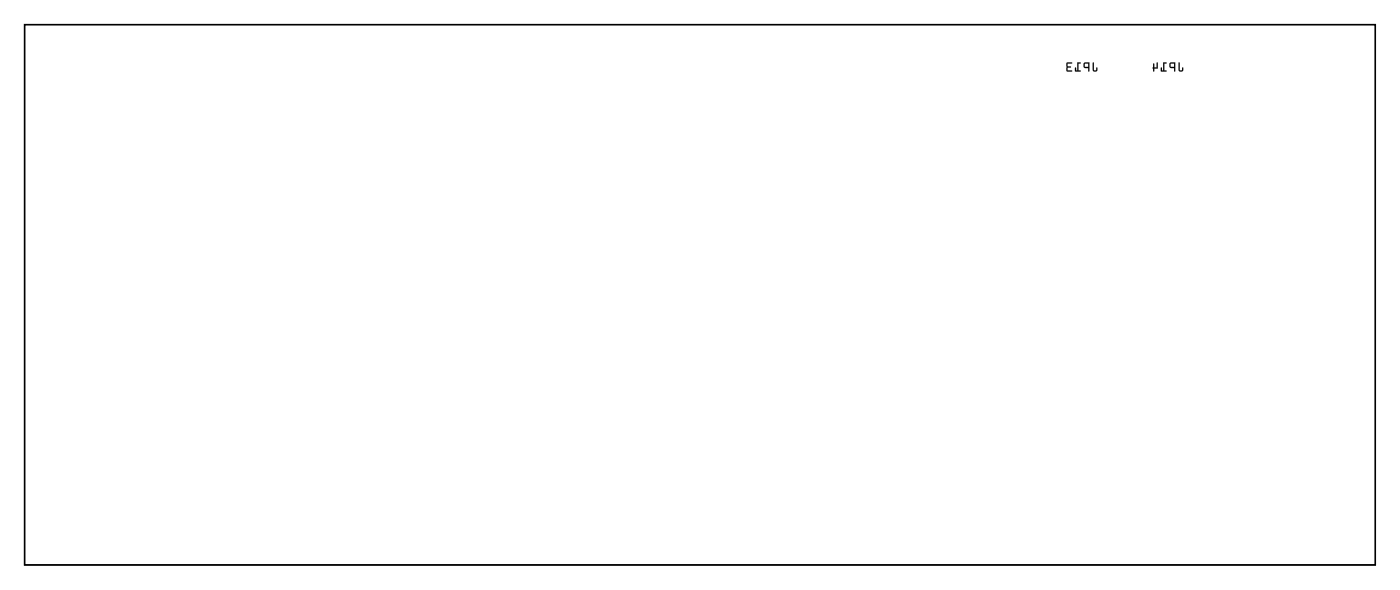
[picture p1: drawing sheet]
<svg xmlns="http://www.w3.org/2000/svg" width="207mm" height="87mm" viewBox="0 0 207 87" stroke-linecap="round" stroke-linejoin="round" font-family="sans-serif">
<path d="M3.6 3.6h199.8v79.8h-199.8z" fill="none" stroke="#000" stroke-width=".2"/>
<g fill="#000">
<path d="M161.7 9.2l-.1 1.1a.36 .36 0 0 0 .4 .3 .36 .36 0 0 0 .3-.3l-.1-.3-.1 .4-.3-.1v-1zM160.3 9.3v.6l.1 .1 .6 .1v.4l.1 .1v-1.4zM160.5 9.4h.5v.5h-.5zM159.3 9.2v1.2h-.1v-.4h-.1l-.1 .5 .8 .1v-.2h-.3v-1h.3l.1-.1zM157.8 9.3l-.1 1.2 .2 .1h.6v-.2h-.6v-.4l.5-.1-.5-.1v-.4h.6l.1-.1z"/>
<path d="M161.6 9.2v1.1a.37 .37 0 0 0 .4 .3 .37 .37 0 0 0 .3-.3l-.1-.4-.1 .5-.3-.1v-1zM161.7 9.2l.1 .1v1l.3 .1 .1-.4 .1 .3a.35 .35 0 0 1-.3 .3 .35 .35 0 0 1-.4-.3zM160.3 9.3v.6l.1 .1 .6 .1v.4l.1 .1v-1.4zM160.4 9.3l.7-.1v1.4l-.1-.1v-.5h-.6l-.1-.1zM160.5 9.4h.5v.5l-.5-.1zM160.5 9.4v.5h.5v-.5zM159.3 9.2v1.2h-.1v-.4h-.2v.5l.8 .1v-.2h-.3v-1h.3l.1-.1zM159.3 9.2l.6 .1-.1 .1h-.3v1h.3v.2l-.8-.1 .1-.5h.1v.4h.2zM157.8 9.3l-.1 1.2 .2 .1h.6v-.2h-.6v-.4l.5-.1-.5-.1v-.4h.6l.1-.1zM157.8 9.3h.8l-.1 .1h-.6v.4l.5 .1-.5 .1v.4h.6v.2h-.6l-.2-.1z"/>
<path d="M174.4 9.2l-.1 1.1a.36 .36 0 0 0 .4 .3 .36 .36 0 0 0 .3-.3l-.1-.3-.1 .4-.3-.1v-1zM173 9.3v.6l.1 .1 .6 .1v.4l.1 .1v-1.4zM173.2 9.4h.5v.5h-.5zM172 9.2v1.2h-.1v-.4h-.1l-.1 .5 .8 .1v-.2h-.3v-1h.3l.1-.1zM170.6 9.4l-.1 .6 .1 .6 .1-.5h.6v-.8h-.2v.7h-.4v-.6z"/>
<path d="M174.3 9.2v1.1a.37 .37 0 0 0 .4 .3 .37 .37 0 0 0 .3-.3l-.1-.4-.1 .5-.3-.1v-1zM174.4 9.2l.1 .1v1l.3 .1 .1-.4 .1 .3a.35 .35 0 0 1-.3 .3 .35 .35 0 0 1-.4-.3zM173 9.3v.6l.1 .1 .6 .1v.4l.1 .1v-1.4zM173.1 9.3l.7-.1v1.4l-.1-.1v-.5h-.6l-.1-.1zM173.2 9.4h.5v.5l-.5-.1zM173.2 9.4v.5h.5v-.5zM172 9.2v1.2h-.1v-.4h-.2v.5l.8 .1v-.2h-.3v-1h.3l.1-.1zM172 9.2l.6 .1-.1 .1h-.3v1h.3v.2l-.8-.1 .1-.5h.1v.4h.2zM170.6 9.4v.6h-.1l.1 .6 .1-.1v-.4h.6v-.8l-.1-.1-.1 .1v.7h-.4v-.6zM170.6 9.4h.1v.6h.4v-.7h.1l.1 .8h-.6l-.1 .5-.1-.6z"/>
<path d="M3.6 3.6h199.8v79.8h-199.8zM3.6 3.6v79.8h199.8v-79.8z"/>
</g>
<g fill="none" stroke="#000" stroke-width=".15">
<circle cx="165.7" cy="14.3" r="1.02"/>
<circle cx="178.4" cy="14.3" r="1.02"/>
</g>
<circle cx="15.8" cy="55" r="2.5" fill="#fff"/>
<circle cx="15.8" cy="55" r="2.5" fill="none" stroke="#fff" stroke-width="1.4" stroke-linecap="butt"/>
<circle cx="15.8" cy="19.4" r="2.5" fill="#fff"/>
<circle cx="15.8" cy="19.4" r="2.5" fill="none" stroke="#fff" stroke-width="1.4" stroke-linecap="butt"/>
<circle cx="36.2" cy="55" r="2.5" fill="#fff"/>
<circle cx="36.2" cy="55" r="2.5" fill="none" stroke="#fff" stroke-width="1.4" stroke-linecap="butt"/>
<circle cx="36.2" cy="19.4" r="2.5" fill="#fff"/>
<circle cx="36.2" cy="19.4" r="2.5" fill="none" stroke="#fff" stroke-width="1.4" stroke-linecap="butt"/>
<circle cx="15.8" cy="62.6" r="2.5" fill="#fff"/>
<circle cx="15.8" cy="62.6" r="2.5" fill="none" stroke="#fff" stroke-width="1.4" stroke-linecap="butt"/>
<circle cx="15.8" cy="27" r="2.5" fill="#fff"/>
<circle cx="15.8" cy="27" r="2.5" fill="none" stroke="#fff" stroke-width="1.4" stroke-linecap="butt"/>
<circle cx="36.2" cy="62.6" r="2.5" fill="#fff"/>
<circle cx="36.2" cy="62.6" r="2.5" fill="none" stroke="#fff" stroke-width="1.4" stroke-linecap="butt"/>
<circle cx="36.2" cy="27" r="2.5" fill="#fff"/>
<circle cx="36.2" cy="27" r="2.5" fill="none" stroke="#fff" stroke-width="1.4" stroke-linecap="butt"/>
<circle cx="15.8" cy="70.2" r="2.5" fill="#fff"/>
<circle cx="15.8" cy="70.2" r="2.5" fill="none" stroke="#fff" stroke-width="1.4" stroke-linecap="butt"/>
<circle cx="15.8" cy="34.6" r="2.5" fill="#fff"/>
<circle cx="15.8" cy="34.6" r="2.5" fill="none" stroke="#fff" stroke-width="1.4" stroke-linecap="butt"/>
<circle cx="36.2" cy="70.2" r="2.5" fill="#fff"/>
<circle cx="36.2" cy="70.2" r="2.5" fill="none" stroke="#fff" stroke-width="1.4" stroke-linecap="butt"/>
<circle cx="36.2" cy="34.6" r="2.5" fill="#fff"/>
<circle cx="36.2" cy="34.6" r="2.5" fill="none" stroke="#fff" stroke-width="1.4" stroke-linecap="butt"/>
<circle cx="165.7" cy="14.3" r="2.5" fill="#fff"/>
<circle cx="165.7" cy="14.3" r="2.5" fill="none" stroke="#fff" stroke-width="1.4" stroke-linecap="butt"/>
<circle cx="178.4" cy="14.3" r="2.5" fill="#fff"/>
<circle cx="178.4" cy="14.3" r="2.5" fill="none" stroke="#fff" stroke-width="1.4" stroke-linecap="butt"/>
<circle cx="178.4" cy="37.2" r="2.5" fill="#fff"/>
<circle cx="178.4" cy="37.2" r="2.5" fill="none" stroke="#fff" stroke-width="1.4" stroke-linecap="butt"/>
<circle cx="178.4" cy="57.5" r="2.5" fill="#fff"/>
<circle cx="178.4" cy="57.5" r="2.5" fill="none" stroke="#fff" stroke-width="1.4" stroke-linecap="butt"/>
<circle cx="178.4" cy="72.7" r="2.5" fill="#fff"/>
<circle cx="178.4" cy="72.7" r="2.5" fill="none" stroke="#fff" stroke-width="1.4" stroke-linecap="butt"/>
<circle cx="137.8" cy="60" r=".74" fill="#fff"/>
<circle cx="137.8" cy="60" r=".74" fill="none" stroke="#fff" stroke-width=".76" stroke-linecap="butt"/>
<circle cx="137.8" cy="62.6" r=".74" fill="#fff"/>
<circle cx="137.8" cy="62.6" r=".74" fill="none" stroke="#fff" stroke-width=".76" stroke-linecap="butt"/>
<circle cx="137.8" cy="65.1" r=".74" fill="#fff"/>
<circle cx="137.8" cy="65.1" r=".74" fill="none" stroke="#fff" stroke-width=".76" stroke-linecap="butt"/>
<circle cx="138" cy="24.5" r=".74" fill="#fff"/>
<circle cx="138" cy="24.5" r=".74" fill="none" stroke="#fff" stroke-width=".76" stroke-linecap="butt"/>
<circle cx="137.8" cy="27" r=".74" fill="#fff"/>
<circle cx="137.8" cy="27" r=".74" fill="none" stroke="#fff" stroke-width=".76" stroke-linecap="butt"/>
<circle cx="138" cy="29.6" r=".74" fill="#fff"/>
<circle cx="138" cy="29.6" r=".74" fill="none" stroke="#fff" stroke-width=".76" stroke-linecap="butt"/>
<circle cx="132.7" cy="75.3" r=".74" fill="#fff"/>
<circle cx="132.7" cy="75.3" r=".74" fill="none" stroke="#fff" stroke-width=".76" stroke-linecap="butt"/>
<circle cx="130.1" cy="75.3" r=".74" fill="#fff"/>
<circle cx="130.1" cy="75.3" r=".74" fill="none" stroke="#fff" stroke-width=".76" stroke-linecap="butt"/>
<circle cx="127.6" cy="75.3" r=".74" fill="#fff"/>
<circle cx="127.6" cy="75.3" r=".74" fill="none" stroke="#fff" stroke-width=".76" stroke-linecap="butt"/>
<circle cx="165.7" cy="14.3" r=".35" fill="#fff"/>
<circle cx="165.7" cy="14.3" r=".35" fill="none" stroke="#fff" stroke-width=".55"/>
<circle cx="178.4" cy="37.2" r=".35" fill="#fff"/>
<circle cx="178.4" cy="37.2" r=".35" fill="none" stroke="#fff" stroke-width=".55"/>
<circle cx="178.4" cy="14.3" r=".35" fill="#fff"/>
<circle cx="178.4" cy="14.3" r=".35" fill="none" stroke="#fff" stroke-width=".55"/>
<circle cx="178.4" cy="72.7" r=".35" fill="#fff"/>
<circle cx="178.4" cy="72.7" r=".35" fill="none" stroke="#fff" stroke-width=".55"/>
</svg>
